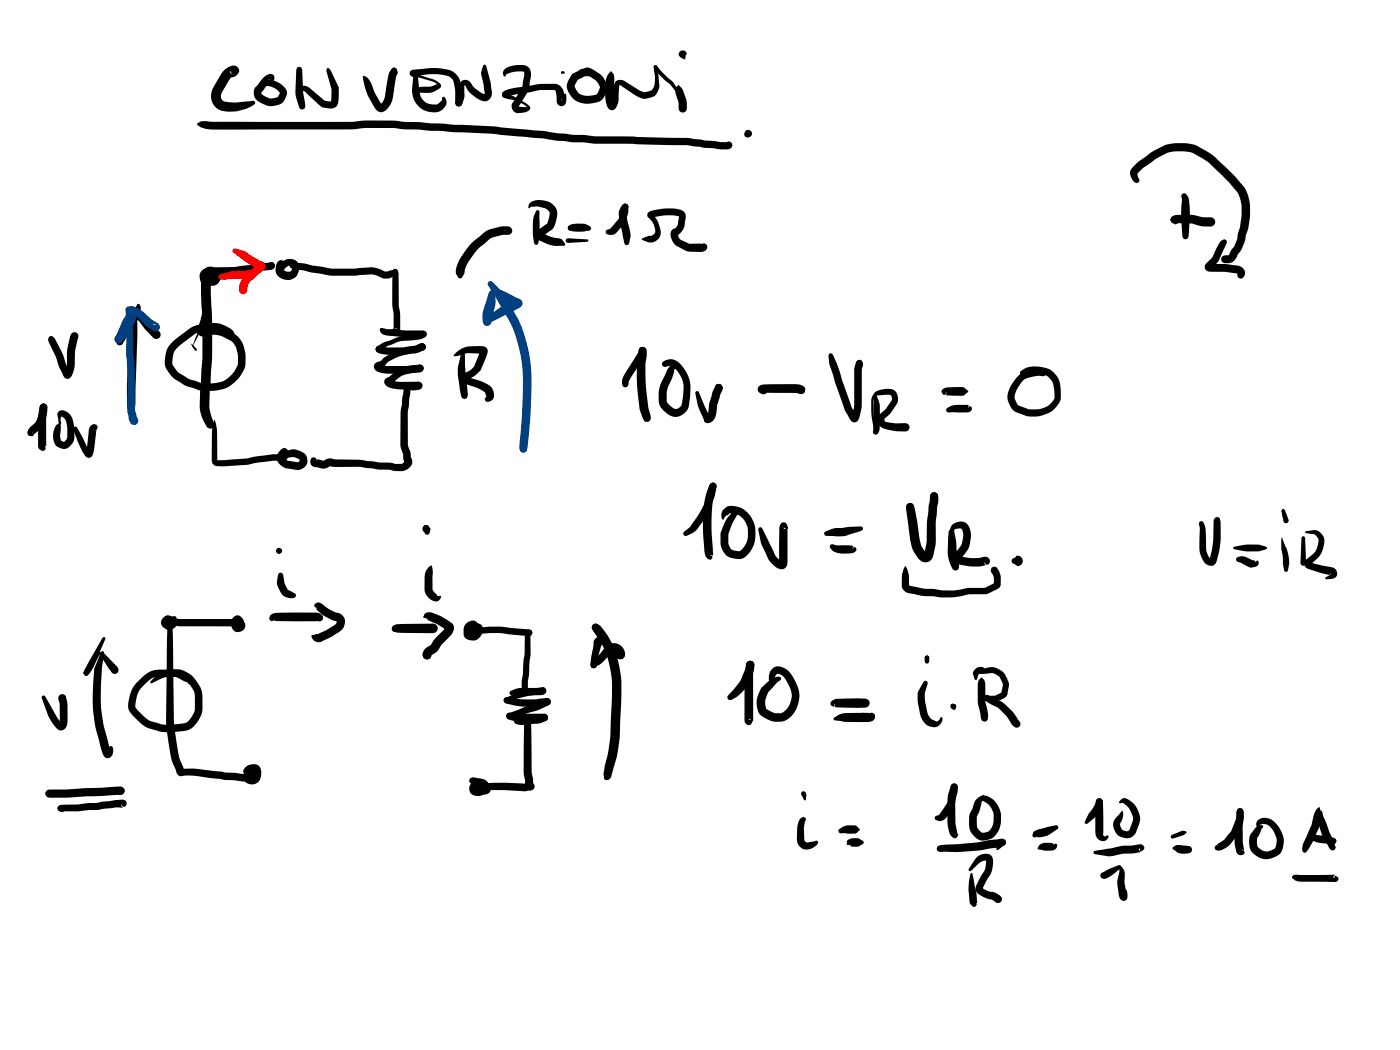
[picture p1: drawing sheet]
<svg xmlns="http://www.w3.org/2000/svg" width="285mm" height="214mm" viewBox="0 0 285 214" stroke-linecap="round" stroke-linejoin="round" font-family="sans-serif">
<g fill="#000">
<path d="M45.6 14.3l.2-.1a2.25 2.25 0 0 1 2.5-.7 1.23 1.23 0 0 1-.4 2.1l-.6 .1-.7-.1 .5-.6-.3-.5a.86 .86 0 0 0 1 .8l-.9 .6-1.8 3.1a1.2 1.2 0 0 0 .5 1.6 12.2 12.2 0 0 0 5.2 0l.8-.1 .3 .1 .1 .3-.3 .4a8.2 8.2 0 0 1-6.5 1.3 3.2 3.2 0 0 1-1.8-4.8zM53.6 15.8a1.44 1.44 0 0 1 2.2-.3l.1 .6-.3 1.2h-.4l-.5-1.2 .2 .3 .3 .1-2.1 2.3 .1-.1 .1 .5a2.75 2.75 0 0 0 3.2 .6l.5-.9v.1a3.4 3.4 0 0 0-3.4-1.4l-.5-.1-.2-.2a2.85 2.85 0 0 1 4.1-.3 2.28 2.28 0 0 1 1.4 2.1 2.79 2.79 0 0 1-3.1 2.5 4.3 4.3 0 0 1-3.5-2l-.1-.9a1.46 1.46 0 0 1 .7-1.3l-.1 .1zM60.5 13.8l.4-.2 .5 .2 .1 .4 .2 4.6 .4 2.8a.77 .77 0 0 1-.6 .7l-.4-.2-.2-.4-.7-2.6 .1-4.9zM73.9 15.5a2 2 0 0 1 1.7 1.5 15.4 15.4 0 0 0 2.1 4.3h-.3l.6-.7 .3-.8 .8-4.7 .5-.9 .3-.3 .3-.1 .5 .1 .2 .5-.1 .3 .2-.2v.1l-.4 1.2-.5 3.3a3.8 3.8 0 0 1-2.5 3.8l-.6-.2a11.9 11.9 0 0 1-3.1-7.2zM79.9 14l.4-.2 .4 .3-.2 .8-.1 .1-.6-.4v.1l-.1-.3zM83.7 14.4l.5-.2 3.2-.3a8.2 8.2 0 0 1 5.2 1 5.3 5.3 0 0 1 1.5 4.3v1.8l-.2 .5-.5 .2a.76 .76 0 0 1-.7-.7l-.1-3.2a2.46 2.46 0 0 0-.8-2 7.2 7.2 0 0 0-4.3-.7l-3.3 .3 .3-.4-.1-.3 .2 .3 2.1 .7a5.2 5.2 0 0 1 2.8 1.3 .65 .65 0 0 1 .3 .6 .65 .65 0 0 1-.5 .5 4.5 4.5 0 0 1-4.5 .4l-.2-.2 .2-.3a6.7 6.7 0 0 1 2.9-.4l1.4-.5-.1 .3v-.3a4.4 4.4 0 0 0-2.5-1l-1.4-.4a1.35 1.35 0 0 1-1.7-.8zM84.3 14.8l.3-.2 .3 .2 .1 .3 .4 3.2a2.93 2.93 0 0 0 3.7 2.9l.8-.7 .2-.7h.4l.4 .6a1.55 1.55 0 0 1-.7 1.9 4 4 0 0 1-5.3-1 4.6 4.6 0 0 1-1-3zM84.8 18l.2-.1 .4 .3v.2l-.4 .3-.2-.2-.2-.2zM102.4 18.8l.7-.5a14.4 14.4 0 0 1 4.5-.8 15.3 15.3 0 0 1 5.4-.4l.7 .1 .5 .4a3.1 3.1 0 0 1 .8 2v1.1l-.4-.5-.3 .2 .1-.1 .5-1.2h.1a1.83 1.83 0 0 1 .2 1.9 .96 .96 0 0 1-1 .6 .96 .96 0 0 1-.9-.9l-.1-1.9-.1-.4-.3-.1a11.8 11.8 0 0 0-5 .5 13.7 13.7 0 0 0-4.2 .8l-.2 .1 .2-.4-.2 .5-.5 .2-.5-.2-.2-.5zM102.8 14.1a5.1 5.1 0 0 1 4.7-.5l.4 .5 .2 .7-.3 2.1a5.2 5.2 0 0 1-1.3 3.3l-1 1.6 .1-.2v.1h-.1l1.9 .1 .1 .2-1-.8-1.6-.7-2.4-.6-.3-.6 .2-.5 .5-.2 .3 .1 .6 .6 3.1 1.6a1.51 1.51 0 0 1 1.1 1.1l-.3 .4a3.4 3.4 0 0 1-3 .4 1.5 1.5 0 0 1 0-2.3l.6-1.1a4.3 4.3 0 0 0 1.2-2.7l.1-.9a1.17 1.17 0 0 0 0-1.2 5.6 5.6 0 0 0-3.2 .4l-.3 .1-.2 .4-.2 .1a.99 .99 0 0 1 .1-1.5zM116.4 15.2a.8 .8 0 0 1 1.2-.2 .8 .8 0 0 1 .1 1.2l-.7 1.3a2.43 2.43 0 0 0 3 2l1.5-.3 .7-1.5-.3-.5-.6-.8-1.1-.8-1.7-.1 .3-.2-.3 .5-.4 .2-.4-.2-.2-.7a1.16 1.16 0 0 1 1-1.1l2.1 .2 1.5 .9a3.4 3.4 0 0 1 1.5 3l-.8 2a4.9 4.9 0 0 1-4.7 .8 3.7 3.7 0 0 1-2.6-4zM116.4 15.2l.3-.3 2-.9a1.58 1.58 0 0 1 1.9 .1l.9 .7v.6l-.3 .1-1.4-.3-2.4 1.2a.79 .79 0 0 1-.9-.2 .79 .79 0 0 1-.1-1z"/>
<path d="M124.2 14.6h.4a3.1 3.1 0 0 1 .4 2.9v2.4l.2 1.3a.68 .68 0 0 0-1-.1 2.36 2.36 0 0 0 .4-1.7l.4-2.2a1.41 1.41 0 0 1 2.4-.5l2.8 1.7 1.1 .4a1.72 1.72 0 0 0 1.9-1.2v-.2a9.3 9.3 0 0 0-.1-3.8l.1-.3 .3-.1 .2 .1 .1 .3v.7l.4 2.5a2.63 2.63 0 0 1-2.7 3.3 2.74 2.74 0 0 1-2-.6l-3.4-2.2-.2 2.3a3 3 0 0 1-1 2.8 1.33 1.33 0 0 1-1.5-1.5l-.2-1.3a8.3 8.3 0 0 1 .7-4.5zM133.2 13.3l.3-.1 .3 .2 .9 1.2 2.3 2.1 1.3 2 .1 .6h-.3l-1.9-2.4a9.7 9.7 0 0 1-3.1-3.3zM138.1 17.3l.1 .1a3 3 0 0 1 1.2 1.9 4.3 4.3 0 0 1 .2 3.4 .84 .84 0 0 1-.9 .2 .84 .84 0 0 1-.5-.8 5.6 5.6 0 0 0-.6-3.1v-1.1zM138.4 10.5a.86 .86 0 0 1 .9-.2 .86 .86 0 0 1 .6 .8h-.2l-.2 .9a1.51 1.51 0 0 1-1.2-.6l-.1-.3zM40.2 25.1a3.2 3.2 0 0 1 3-.3h28.5l2.6-.3 5.9 .1 2.2 .2 3.1 .1 7.1 .5 8 .3 10.1 1 5.8 .8h2.4l2.2 .3 18.9 .3 3.6 .5 4.5 .3-.5 .5 .3-.4 .5-.2a.74 .74 0 0 1 .7 .9l-.2 .4-.4 .2-1.7 .1-6.9-.8-11-.3h-8l-2.1-.3-2.5-.1-5.7-.7-10.1-1-8-.3-7.1-.5-3.1-.1-2.1-.2h-5.9l-2.6 .2-25.9 .1a9.6 9.6 0 0 1-5.3-.8l-.4-.3zM61 17.8a1.6 1.6 0 0 1 2.3 .3l3 2.5-.3-.1 1.5 .1-.1 .1 .1-2.5-1.1-3.8 .2-.5 .3-.1 .3 .3 1.8 3.7-.1 3a1.49 1.49 0 0 1-1.9 1.3l-1.5-.3-3.3-3.1-.5-.2v1.5l.4 1.7-.2 .4-.4 .2-.3-.2-.3-.3-.1-2v-1.5zM93.9 16.6a1.32 1.32 0 0 1 2 .4l.8 1 1.3 .9 .8 .3h-.2l.1-.3-.3-1.9a3.9 3.9 0 0 1-.1-3.5l.4-.4 .3 .4 .9 3.1 .2 1.9a1.61 1.61 0 0 1-1.8 2.1 5.8 5.8 0 0 1-3.5-3l-.2-.3-.1 1.5a3.9 3.9 0 0 1-.7 2.8l-.4 .1-.5-.2-.2-.5 .6-1.3 .3-2.4zM41.8 54.6l.5-.1 5.4-.1 7.1-.9-.1 .1a.74 .74 0 0 1 .8-.2 .74 .74 0 0 1 .5 .7l-.2 .5-.6 .4-7.5 .9-5.4-.1-.5-.2-.2-.5zM41.2 56.9a1.06 1.06 0 0 1 1.3-.1 1.06 1.06 0 0 1 .4 1.3 145.4 145.4 0 0 1-.1 20.6l-.2 4.5 .9 2.9a.83 .83 0 0 1-.3 1.1 .83 .83 0 0 1-1.1-.4 7.8 7.8 0 0 1-1.4-4.1l.1-4.2a108.1 108.1 0 0 0 .1-18.7v-2.2zM43.3 55.1l.4-.2 .2 .2-.1 .3-.2 .1-.3-.1 .2-.1zM41 55.1l.7-.5a2.01 2.01 0 0 1 2.8 .7 2.01 2.01 0 0 1-.6 2.7 1.36 1.36 0 0 1-1.6-.1 1.36 1.36 0 0 1-.3-1.6l.4-1a.74 .74 0 0 1 .8-.5v.3l.1-.2a.47 .47 0 0 1 .6 .2 .47 .47 0 0 1-.1 .6l-.5 1.3-.1-.3h.3l.1-.4-.3-.5-.4-.3-.8 .6 .1 .7h-.1l.4-.1-.1 .2-.4-1.3 .3 .2-.5-.2-.2-.5 .2-.5 .7-.1a2.86 2.86 0 0 1 1.2 2.8 1.62 1.62 0 0 1-2 .8 1.62 1.62 0 0 1-1.1-1.9l.1-.5zM54.1 54.1l1.1-.7 .5 .2 .3 .5-.3 .5-1.2 .3-.4-.1-.1-.4z"/>
<path d="M56.6 53.2a.78 .78 0 0 1 1-.2 .78 .78 0 0 1 .4 .9l-.8 .1h.5l-.1 .8a.65 .65 0 0 0 .7 .7 1.02 1.02 0 0 0 1.3-.8l-.1-.6a.93 .93 0 0 0-1 .2l-.6 .5v.2l.4 .3 1 .1 .1-.5-.1-.4 .3 .1 .3-.1-.3 .1-.5-.2-.2-.4a.84 .84 0 0 1 .9-.6 .84 .84 0 0 1 .7 .8 1.69 1.69 0 0 1-1.1 2.5h-.8a1.84 1.84 0 0 1-2.1-1.3 1.84 1.84 0 0 1 1.2-2.2 1.98 1.98 0 0 1 2.8 .1 1.98 1.98 0 0 1-.1 2.7 2.43 2.43 0 0 1-2.4 .9 2.43 2.43 0 0 1-1.9-1.8l.2-1.2zM59.1 53.5l.5-.2 .5 .2-.3-.2 5.8 1a24.1 24.1 0 0 0 6.7 .4l3.4-.3 3.1 .9 1.7-.6 .3 .2 .2 .3-.2 .4-.3 .1 .2-.1a2.65 2.65 0 0 1-3.9 .5l-1-.2-2.8 .1a29.7 29.7 0 0 1-10.8-.8l-1.5-.3a1.72 1.72 0 0 1-1.8-.9zM80.1 54.9a.7 .7 0 0 1 1 .7l.1 6.9a14.5 14.5 0 0 1 .2 4.9 .78 .78 0 0 1-1.2 0l-1.3 .2-1-.2-.2 .1-.3-.1-.1-.3 .3-.3 1.5 .4 1.7-.3h-.3l-.3 .4-.1-.2a17 17 0 0 0-.2-5v-6.5v-.2l.3 .3-.3-.5zM10 68.7l.2-.2a.82 .82 0 0 1 1 .9h-.8l.3 .1h-.3l-.4-.1-.1-.4zM10.2 68.5l.2-.1 .4 .2 .2 .4-.1 .2 .2-.4 .1 .2 1.5 3 .7 2.1 .9 1.7-.2-.1a.8 .8 0 0 1-.1 1.3 .8 .8 0 0 1-1.2-.6l-.9-1.9-.5-1.9-1.5-3v-.7zM14.7 67.8l.5-.2a.82 .82 0 0 1 .7 1.1 15.8 15.8 0 0 0-.7 6.1 3.1 3.1 0 0 1-1.2 2.3h-.3a.76 .76 0 0 1-.7-.5 .76 .76 0 0 1 .2-.8l.5-.2-.5 .2 .4-1.3a16.2 16.2 0 0 1 .8-6.3zM26.5 64.9a2.03 2.03 0 0 1 3.3-.1l2.7 2.7a.89 .89 0 0 1 0 1.3 .89 .89 0 0 1-1.3 0l-1.7-1.8-1.3-1.7a1.29 1.29 0 0 0-1.5 .9l-1.8 3.9-.5 .2-.5-.2-.2-.5 .1-.3 2.1-3.6zM27.1 63.1h.4l.1 .2a5.8 5.8 0 0 1 .4 2.9l-.4 14.5a4 4 0 0 1-.3 2.8 .79 .79 0 0 1-.9 .1 .79 .79 0 0 1-.5-.7 155.1 155.1 0 0 1 .8-18.7zM28 61.9l.2-.1a1.44 1.44 0 0 1 .2 2l-1.7 3.4-1.9 2.9-.4 .2-.5-.2-.2-.5 .1-.5 1.7-2.6zM41.2 56.9a1.04 1.04 0 0 1 1.4 0 1.04 1.04 0 0 1 .2 1.3l-.3 3.3-.7 3-.9 2.1-.3 1.1-1.3 2.7 .9-2.7 .9-3.9 .3-2.5-.3-3.1a1.24 1.24 0 0 1 .1-1.3zM35 69.7l1-.8a12.7 12.7 0 0 1 3.8-2.6 7.6 7.6 0 0 1 7.5 .8l.2 .3a1.01 1.01 0 0 1-.3 1.6l-.3-.1-.3-.6-.2 .1a5.4 5.4 0 0 0-4.2-1.1l-.6 .1a5 5 0 0 0-3 1.4 11.3 11.3 0 0 0-3 2.5l-.3 .7-.2 1 .1 1.4a4.8 4.8 0 0 0 2.5 2.3l1.2 .6a9 9 0 0 0 6.8 .2l1.8-1.6 .9-1.7a7.3 7.3 0 0 0-.4-3.5l-1-1.3-1.9-1-1.8-.3-2.3 .4-.4-.2-.2-.5a1.2 1.2 0 0 1 1.2-.8 6.9 6.9 0 0 1 6.5 1.2 5.4 5.4 0 0 1 1.9 4.2v1.7l-.2 1a7.8 7.8 0 0 1-2.9 3.4 9 9 0 0 1-7.7 .5l-1.7-.6a8.8 8.8 0 0 1-2.8-2 4.1 4.1 0 0 1-.9-4.5 3.9 3.9 0 0 1 1.2-2.2zM76.7 70.6l.4-.2 .6 .3-.2-.1a22.9 22.9 0 0 0 6.7-.2l1.7-.5 .6 .2 .2 .5a.76 .76 0 0 1-.9 .8l.4-.1-1.1 .5a18.8 18.8 0 0 1-7.9 .1l-.6-.4-.1-.4z"/>
<path d="M77.4 66.9l.3-.1 .3 .1 .1 .2v-.3l.8 .2 3.8 .3h3.4l.5 .2 .3 .5-.2 .5-.5 .2-.4-.1 .3 .1h-3.5l-3.5-.3a1.53 1.53 0 0 1-1.8-1.3zM63.4 93.3l.5-.2 .4 .2 .2 .5 .1-.2-.2-.1 1.5 .3a2.4 2.4 0 0 1 2.4-.3l4.9 .1 4.1 .6h2.3l1 .3 1.2-.1 .7-.5-.1 .3v-.3l.1 .3-.4-.7v-1l-.6-1.9 .1-6.6 .5-3.9a1.83 1.83 0 0 1 1.5-2.2l.5 .1 1-.3a.8 .8 0 0 1 .9 .8l-.2 .5-.4 .3-1.3 .2-.7-.2 .4-.1-.3 .3 .1-.2-.6 4.7v6.6a5.9 5.9 0 0 1 .6 2.6v-.2l.3 .6v.6l-.2 .7a2.73 2.73 0 0 1-1.9 1h-1.5l-.9-.2-2.1-.1-4.2-.6-4.8 .1-1.1-.2a2.46 2.46 0 0 1-2.7 .2 1.13 1.13 0 0 1-1.3-1.4zM78.5 77.1l.6-.3a8.2 8.2 0 0 1 4.3-2.2l2-.4a.78 .78 0 0 1 .9 .8l-.2 .5-.6 .3a9.9 9.9 0 0 0-3.4 .6l-2.7 1.8a.54 .54 0 0 0 .2-.8l1.8 .4 3.8-.1a.8 .8 0 0 1 .8 .8 .8 .8 0 0 1-.8 .8h-2.3a6.7 6.7 0 0 1-4.2-.7 .96 .96 0 0 1-.2-1.5zM76.4 74l1.1-.5 .3-.3a6.1 6.1 0 0 1 2.9-1.7l2.4-.8 1.5-.2 1-.5-.2 .1a.76 .76 0 0 1 1.2 .2 .76 .76 0 0 1-.5 1.1l-1.1 .4-1.6 .1-2.3 .7-1.9 .9a4.6 4.6 0 0 1-1.9 1.5l.2-.2v-.5l1.3 .2h2.9l3.8-.3a.78 .78 0 0 1 .8 .8l-.2 .5-.5 .3a29.7 29.7 0 0 1-6.8 .3l-.6-.1a1.86 1.86 0 0 1-2.1-1.4zM76.7 70.6l1.4-.9 1.2-.3a9.4 9.4 0 0 1 4.5-1.1l1.4-.3 .5-.3-.2 .2 .3-.4 .4-.1 .5 .2 .2 .4-.3 .6a4 4 0 0 1-2.7 .7l-.7 .1a6.4 6.4 0 0 0-3.6 .8 3.4 3.4 0 0 0-2 1.3l-.5 .3-.4-.2-.2-.5zM92.9 71.8a4.9 4.9 0 0 1 3.9-1.3h.9a1.24 1.24 0 0 1 1.4 .4 1.24 1.24 0 0 1 0 1.5l-1.1 2.6a5.5 5.5 0 0 1-3.4 2.5 .64 .64 0 0 0 0-1l.3 .1a16 16 0 0 1 4.9 2 2 2 0 0 1 .3 2.9l-.9 .3-.3-.1-.2-.4 .3-.6-.3-.8a7.4 7.4 0 0 0-3.4-1.5 2.24 2.24 0 0 1-1.9-1.3v-.4a2.78 2.78 0 0 1 1.9-1.1l1.3-1.1-.1 .2 1.3-3.3 .1 .4 .3 .2h-.2a8.4 8.4 0 0 0-3.4 0l-2.1 .6-.2-.2zM94 71.8l.3-.1 .2 .1 .2 .3 .1 4.1 .5 4.1-.3 .8-.4 .2a.91 .91 0 0 1-.8-.9l-.6-3.8v-1.6zM8.3 82.4a.92 .92 0 0 1 1.1 0 .92 .92 0 0 1 .2 1.1l-.1 1.2a5.8 5.8 0 0 1-1.2 2.6l-1.5 1.1-.3-.5 .4 .6a.77 .77 0 0 1-1.2 .1 .77 .77 0 0 1 .1-1.2l1.5-1.6 .5-1.1 .3-1.7 .1 .3-.1-.7zM8.2 82.5a.78 .78 0 0 1 .9-.3 .78 .78 0 0 1 .5 .7l-.2 2.5v5.6l-.2-.2 .1 .4-.2 .5-.4 .1-.7-.3-.3-.5 .1-3.7a13.3 13.3 0 0 1 .4-4.8zM11.9 83.8a1.81 1.81 0 0 1 2.6 1 8.3 8.3 0 0 1 .4 5.2 2.16 2.16 0 0 1-2.5 1.3 2.16 2.16 0 0 1-1.6-2.4 2.94 2.94 0 0 1 1.3-2.8l.3 .3-.2 2.3 .2 1 .6 .3a1.31 1.31 0 0 0 .7-1.3v-1.6l-.2-1.1-.2-.6-.7-.6 .2-.2a1 1 0 0 0-.4 1.4v.3a.71 .71 0 0 1-.5-1 1.36 1.36 0 0 1 0-1.5zM15 87l.3-.2 .4 .3 2.7 4.9a.6 .6 0 0 0-.8 .2l.5-4.9 .5-.7 .7-.2 .4 .1 .2 .5-.2 .4-.4 .3 .4-.1-.4 3.1a3.3 3.3 0 0 1-.8 2.4 1.3 1.3 0 0 1-1.6-1l-1.1-2.3-.9-2.3zM26.5 80.4l.2-.1 .2 .3 .5 2a.77 .77 0 0 1-.7 1.1 .77 .77 0 0 1-.7-1.1z"/>
<path d="M42.3 85.5l.3-.1 .3 .1 .7 .7a.83 .83 0 0 1-.8 1l-.5-.1-.3-.5zM43.6 85.5a5 5 0 0 1 .6 3.4v4.9l-.1-.1 6.1-.3 2-.5 3.2-.4h2.4l-.4 .4v-.9a.54 .54 0 0 0 .8 .4l-.3 .4v.5l.7 .5 2 .3 .4-.2v-.4l-1.2-.4-2.1 .3-.4-.2-.2-.5 .1-.4 .3-.2 1.9-.6a3.3 3.3 0 0 1 3 1.4 1.97 1.97 0 0 1-.2 2.1 1.97 1.97 0 0 1-2 .7l-1.4-.3a2.24 2.24 0 0 1-2.1-3.2l.2-.3a.9 .9 0 0 1 1.2-.6 .9 .9 0 0 1 .5 1.2 1.09 1.09 0 0 1-.3 1.1 1.09 1.09 0 0 1-1.1 .2h-1.6l-3.2 .4-2.1 .4-4.4 .3h-1.8a1.13 1.13 0 0 1-1-1.2v-1.6a19.7 19.7 0 0 1 .5-6.6z"/>
<circle cx="80.2" cy="14.4" r=".61"/>
<circle cx="61.5" cy="21.7" r=".61"/>
<circle cx="93.4" cy="21" r=".7"/>
<circle cx="55.2" cy="54.1" r=".73"/>
<circle cx="24.4" cy="69.6" r=".69"/>
<circle cx="77.1" cy="71.1" r=".68"/>
<circle cx="86" cy="70.6" r=".76"/>
<circle cx="86.2" cy="68" r=".68"/>
</g>
<g fill="#000">
<path d="M114.3 14.6l.4-.1 .3 .3-.1 .2h-.5l-.2-.2z" fill-rule="evenodd"/>
<path d="M151.8 26.7a.74 .74 0 0 1 1.1 0 .74 .74 0 0 1-.2 1.1l-1-.9z" fill-rule="evenodd"/>
<path d="M151.9 26.8l1-.1a.76 .76 0 0 1 0 1 .76 .76 0 0 1-1.1 0z" fill-rule="evenodd"/>
<path d="M38.9 70.1l.2-.1 .3 .4-.1 .2z" fill-rule="evenodd"/>
<path d="M39.3 70.3l.8 .8-.1 .3h-.3l-.6-.9z" fill-rule="evenodd"/>
<circle cx="114.4" cy="14.8" r=".23"/>
<circle cx="152.2" cy="27.3" r=".68"/>
<circle cx="39" cy="70" r=".07"/>
</g>
<g fill="#f00">
<path d="M47.4 50.7l.6-.1a6.7 6.7 0 0 1 3.4 1.6l1.7 .9h-.1a1.1 1.1 0 0 1 1 .9 1.1 1.1 0 0 1-.6 1.2l-2.5 2.2a3.2 3.2 0 0 0-.6 2 .92 .92 0 0 1-1.2 .4 .92 .92 0 0 1-.4-1.2 3.7 3.7 0 0 1 1.8-3l2-1.8a.7 .7 0 0 0 .1 .9l.2 .1-2.3-1.2-1.5-1-1.6-1.3z"/>
<path d="M44.7 56l.7-.3 3-.6 1 .2-.1 .2 .5-.1a.61 .61 0 0 1 .3 .7 .61 .61 0 0 1-.7 .4h-.8l-1.8 .3a1.39 1.39 0 0 1-1.5 .1l-.3 .1-.4-.2-.1-.4z"/>
<path d="M46.4 55.5l.5-.2 .5 .2-.1 .6 .3 .2-.4 .2h-.8l-.2-.5z"/>
<path d="M46.4 55.5l.9-.3h2.9l-.2 .1a.85 .85 0 0 1 1.4 0 .85 .85 0 0 1-.6 1.3l-.1 .1a5 5 0 0 1-2.5 .1h-1.2l-.6-.3-.2-.5z"/>
<path d="M46.8 56.3l1.9-.9 1.9-.2a.84 .84 0 0 1 1.2 .5l-.3 .5a2.26 2.26 0 0 1-2.3 .5l-2.3 .2-.3-.3z"/>
</g>
<g fill="#004080">
<path d="M27.4 63h.5l.1 .3-.3 1.6a10.4 10.4 0 0 1-3.2 4.9 .84 .84 0 0 1-1.1-.4 .84 .84 0 0 1 .4-1.1l-.2 .1a9.1 9.1 0 0 0 2.3-3.4z"/>
<path d="M25.7 62.6l.6-.2a3.2 3.2 0 0 1 2.7 1l.4 .3a8.1 8.1 0 0 0 2.5 2 .91 .91 0 0 1 .4 1.5 .91 .91 0 0 1-1.5-.5l.2-.4 .7-.2a.65 .65 0 0 0-.8 .2 .65 .65 0 0 0 .2 .9 9.7 9.7 0 0 1-3.1-2.6l-1.3-.9h-.4l.3-.2 .1-.3-.1 1.5-1.7 4.6 .1-.5a.83 .83 0 0 1-.8 1.1l-.6-.2-.2-.4v-.5l1.6-3.7 .6-.8-.1-1.2z"/>
<path d="M26.2 64.1l1-.4 .3 .2-.4 .5-.1 .8 .2 7.3a87.1 87.1 0 0 1 .3 11.2l.3 1.3v-.2l.4 .8a.86 .86 0 0 1-.9 1 .86 .86 0 0 1-.9-.9l.2 .3-.4-.6-.3-1.7a86.1 86.1 0 0 0-.2-11.1l.1-7.2 .1-.8z"/>
<circle cx="24.2" cy="69.1" r=".84"/>
</g>
<g fill="#000">
<path d="M231.5 33.2l.6-.5a20.1 20.1 0 0 1 5.3-3.2 9.9 9.9 0 0 1 8.8 1.6 41.8 41.8 0 0 1 7.4 7.5 10.4 10.4 0 0 1 .8 6.3l-.2 1.4-.9 3.1-.6 1.5-.5 .7a2.62 2.62 0 0 1-1.9 2h-.9a.8 .8 0 0 1-.8-.8 .8 .8 0 0 1 .8-.8l.8-.1 1.1-1.8 .5-1.2 .7-2.7 .3-2.3v-1.9l-.3-1.5-.5-1.3a42.8 42.8 0 0 0-6.7-6.7l-.5-.3a6.4 6.4 0 0 0-3.3-1.3l-2.2-.1-1.5 .3 .1-.1a17.6 17.6 0 0 0-4.6 2.8l-1.7 1.4 .1 .9 .3 .6-.2 .4a1 1 0 0 1-1.2-.5 1.94 1.94 0 0 1 .5-3zM240.7 39.5l.4-.2a2.03 2.03 0 0 1 1.1 2.1 29.3 29.3 0 0 1-.2 6.7l-.2 .5-.4 .1-.5-.1-.2-.5a29.3 29.3 0 0 1-.1-6.7l.1-.8-.2-.7zM238.5 44.2l.4-.3 .7-.1a12.3 12.3 0 0 1 5.3 .4h1.6a.94 .94 0 0 1 .9 1 .94 .94 0 0 1-.9 .9h-1.7l-2.2-.6-3.3-.1 .2-.3-.5 .3-.5-.2-.2-.5zM238.5 44.3l.5-.2 .4 .2 .4 .9-.1 .3a.93 .93 0 0 1-1.1-.2 .93 .93 0 0 1-.1-1zM248.6 49l.7-.3 .4 .2 .1 .4-.6 1.5a8.1 8.1 0 0 1-1.6 2.9l-.8 .9a.65 .65 0 0 0-.4-.8h.2a21.5 21.5 0 0 1 5.4 .3 1.53 1.53 0 0 1 1.3 2.2 .73 .73 0 0 1-1 .4 .73 .73 0 0 1-.3-1l-.1 .1-.2-.2a22.3 22.3 0 0 0-5.3-.3 1 1 0 0 1-1-.6 1 1 0 0 1 .3-1.2l1.1-1.1 1.1-2.2zM130.3 70.9a.88 .88 0 0 1 1.1 .1 .88 .88 0 0 1 .1 1.1l-3.3 5.1-.4 1.5-.5 .2a1.22 1.22 0 0 1-.6-1.7l.4-.9 2.9-4.6zM130.3 70.9a.83 .83 0 0 1 .9-.2 .83 .83 0 0 1 .5 .8v.9a18.9 18.9 0 0 0-.2 6.6 21.2 21.2 0 0 0 1 6 .81 .81 0 0 1-.4 .8 .81 .81 0 0 1-1-.1l-.9-2.3-.3-3a25.9 25.9 0 0 1 .2-9.3zM135 73.6a2.6 2.6 0 0 1 3.8 .8 7 7 0 0 1 1.8 4.4 10.5 10.5 0 0 1-.6 4.5 2.82 2.82 0 0 1-4.8 .3l-.7-.7-.3-.7a7.7 7.7 0 0 1 1.1-5.7l.6-1.3 .4-.5 .7-.5 .9-.3 .2 .2-.8 1.1-.5 1.9a6.6 6.6 0 0 0-1 4.6 2.81 2.81 0 0 0 1.6 1.5l.7-.1 .6-.5a13.6 13.6 0 0 0 .4-4.6 5 5 0 0 0-2.3-3.4h-.8l-.6 .1-.5-.1-.1-.5zM141.7 79.7l.2-.1 .4 .3 2.3 5.2v.2l-.1-.3 .2 .4-.2 .5-.5 .2a.66 .66 0 0 1-.7-.6l-.7-1.5a11.5 11.5 0 0 1-1-3.9zM145.8 78.4a.75 .75 0 0 1 1 0 .75 .75 0 0 1 0 1.1l.1-.3-.9 .7-.2-.1zM145.8 78.4l.5-.3 .6 .2 .3 .7-.6 1.5-.6 2.5a3.2 3.2 0 0 1-1.3 3 .92 .92 0 0 1-1.4-.6l.2-.5 .7-.1-.4-.1 .4-.8a9.7 9.7 0 0 1 .7-3.4v.1l.1-.7z"/>
<circle cx="146.4" cy="79" r=".79"/>
</g>
<g fill="#004080">
<path d="M99.4 57.4l.4-.2 .5 .2a14.6 14.6 0 0 1 3.8 5.2 29.3 29.3 0 0 1 4.1 17.9l-.2 4.2-.6 6.5a.81 .81 0 0 1-.7 .9 .81 .81 0 0 1-.9-.7l-.1-.3a98.2 98.2 0 0 0 .5-17.2 26.6 26.6 0 0 0-4.4-11.8l-2.4-4-.1-.3z"/>
<path d="M106.2 90.4l.4-.1 .3 .1 .4 1a.76 .76 0 0 1-.7 .7 .76 .76 0 0 1-.8-.7z"/>
<path d="M99.8 59.2a2.26 2.26 0 0 1 2.6 0l2.9 1.5a1.1 1.1 0 0 1 .8 1.6 .83 .83 0 0 1-1.3-.1l.2 .1-2.1-1.1a5.4 5.4 0 0 0-2.3-1l-.2-.2v.1a13.6 13.6 0 0 0-1.1 4.6l.2 .6-.2-.2h-.5l.2-.6 .2-1.4 .7-1.9 .2-1.1 .1-.3 .2-.1 .3 .1 .1 .3 .1 1.2-.7 4.1a1.07 1.07 0 0 1-1.6 .7 4.4 4.4 0 0 1 0-3.7l.9-2.6z"/>
<path d="M99.2 64.2l.8-.1h-.2l2.9-1.5 2.2-1.3-.2 .4a.86 .86 0 0 1 1.4-.5 .86 .86 0 0 1-.3 1.5l-5.2 2.6a.92 .92 0 0 1-1 .2 .92 .92 0 0 1-.5-1z"/>
<path d="M99.2 64.2l1.6-.8 2.4-1.8-.1 .3 .3-.5 .5-.2a.83 .83 0 0 1 .8 .9l-.4 .8a14.5 14.5 0 0 1-4.1 2.4l.2-.1a.74 .74 0 0 1-1.1 .1 .74 .74 0 0 1-.1-1.1z"/>
<circle cx="99.7" cy="64.8" r=".74"/>
</g>
<g fill="#000">
<path d="M96.1 49.4l1.5-1.2a4.8 4.8 0 0 1 2.7-1.7 6.1 6.1 0 0 1 3.4-.3 .8 .8 0 0 1 .4 1.3 .8 .8 0 0 1-1.3-.4l.1-.5a.73 .73 0 0 0 .5 1.2h-1.1l-2 .5a13.4 13.4 0 0 0-5.5 6.3l-.1 .2a2.07 2.07 0 0 1-1 1.9 1.73 1.73 0 0 1-.7-2.4l.8-1.9zM93.2 56.2l.5-.3 .5 .3-.2 .3-.3 .2-.4-.2zM107.9 41.3a3.7 3.7 0 0 1 5.5 1.8 5 5 0 0 1-1.2 3.8l-1.6 1.2-.1-.6 1.5 .7 2.2 .4 .2 .1 .7 1-.1 .3-.3 .1h-1.6a8.2 8.2 0 0 1-3.4-1.2 1.41 1.41 0 0 1 .4-2.4l1.3-1 .5-1.7a1.09 1.09 0 0 0-.7-1.3l-1.9-.5-1.2 .1-.4 .3-.1-.1v-.5zM109.2 42.8l.5 .1 .2 .2-.1 1.2a18.6 18.6 0 0 1-.3 5.4l-.3 .2-.3-.2a14 14 0 0 1-.2-5.9zM115.3 48.6l.3-.1 4 .2 .2 .3-.2 .2-4 .3-.3-.2-.2-.3zM115.7 46.1l.3-.3a5.1 5.1 0 0 1 4 .2l.4 .5-.2 .4-.5 .1a6.3 6.3 0 0 1-3.3 0v-.1l-.3 .1-.4-.2-.1-.4zM115.8 46.1l.3-.2 .5 .2h-.2l.3 .5a.66 .66 0 0 1-1.1-.2zM126.9 41.6l.4-.1 .4 .1 .2 .4a5.5 5.5 0 0 1-1.2 3.9l-1 1.2a1.67 1.67 0 0 1-2.3 .5l-.1-.4 .1-.3 .9-.4 1.8-2.1 .5-1.2 .1-1.1zM126.7 41.7l.6-.3 .5 .2 .1 .5-.3 .6 .2-.2-.3 .9 .4 2.1a4.9 4.9 0 0 1 .1 4.3l-.4 .1-.4-.1-.4-1.9a17.8 17.8 0 0 1-.8-4.6l.2-.8zM132 43.3a9.8 9.8 0 0 1 7-.4l.4 .4 .2 .5-.2 1.7a2.64 2.64 0 0 1-1.8 2.5l.4-.4 .5 1.2 1.8 .8h2.5l-.1 .1 .6-.2a.84 .84 0 0 1 .7 .9 .84 .84 0 0 1-.8 .8h-3l-2.4-1.1a2.54 2.54 0 0 1-.9-3.3l.6-.3 .4-.6 .4-1.8a9.1 9.1 0 0 0-5.2 .1l-.3 .1 .2-.5-.1-.3a6.2 6.2 0 0 1 1.5 4.5 2.16 2.16 0 0 1-3.1 1.1l-.7-.4 1.4-.7h.6l.7-.5a3.5 3.5 0 0 0-1.5-3.4v-.3zM154.5 78.7l.5-.3 .7-.1 5.8-.1a2.32 2.32 0 0 1 2.3 .8 .83 .83 0 0 1-.3 1.1 .83 .83 0 0 1-1.1-.3l.3 .3-7.3-.2 .3-.3a.76 .76 0 0 1-1.2 .2 .76 .76 0 0 1 0-1.1zM168.8 72.1l.3-.2 .5 .4a34.2 34.2 0 0 1 2.2 6l1.6 4.5 1 1.9a.65 .65 0 0 0-1 .1l.1-.3a10.6 10.6 0 0 0 .4-4.5v-3a6.1 6.1 0 0 1 .3-3v-.1a.9 .9 0 0 1 .8-.6l.5 .2 .2 .5-.1 .4 .1-.3-.2 1.2v3.3a20.1 20.1 0 0 1-.2 5 3.5 3.5 0 0 1-.8 2.2 .96 .96 0 0 1-1.4-.4l-1.2-2.1-2.7-8.2a5.8 5.8 0 0 1-.5-2.6z"/>
<path d="M174.5 73.5l.5-.2 .4 .2 .3 .8-.1 .3-.3 .1-.7-.3 .4 .3-.5-.3-.2-.4zM191.8 79.4a2.36 2.36 0 0 1 2.1-.6h2.2l1.1 .9-1.1 .9-3.3-.1-.3-.1 .3-.5-.3 .4-.3 .1-.3-.1a.65 .65 0 0 1-.1-.9zM207.7 75.7a4.5 4.5 0 0 1 4.1-1 4.6 4.6 0 0 1 4.2 5.3 4.2 4.2 0 0 1-3 4.3 6.5 6.5 0 0 1-4.6 .2l-1.3-.5a3.8 3.8 0 0 1-1.1-5.8l.6-.9a3.8 3.8 0 0 1 3.4-1.8h1.4l1.1 .3 .3 .4-.1 .3-.4 .1a6.8 6.8 0 0 0-3.9 .8l-1.4 1.9-.4 1.6 .7 1.6 1.6 .6a4.7 4.7 0 0 0 5.8-1.9v-.2a5.1 5.1 0 0 0-1-4l-.7-.5a8.6 8.6 0 0 0-4.8-.3h-.4zM144.7 98.4l.5-.2a.75 .75 0 0 1 .7 1 22.7 22.7 0 0 0-1 9.6l.3 4.1v.2h-.5l-.2 .1h.5a.51 .51 0 0 1-.3 .8 1.41 1.41 0 0 1-1.3-1.6 38.1 38.1 0 0 1 .2-11.1l.7-2.2zM154.5 78.7a.75 .75 0 0 1 .8-.1 .75 .75 0 0 1 .5 .7l-.2-.4 .1 .2h-.2l.6 .2a.7 .7 0 0 1-.2 .8 .7 .7 0 0 1-.8 .1 1 1 0 0 1-.6-1.5zM178.2 79.9a4.1 4.1 0 0 1 4-.3 2.37 2.37 0 0 1 .1 3.2l-1.1 1.4-1.2 1.2v-.1l.3 .6a15.7 15.7 0 0 0 4.4 .3 .85 .85 0 0 1 .5 1 .85 .85 0 0 1-.9 .7 10.4 10.4 0 0 1-4.8-.9 1.89 1.89 0 0 1-.1-2.9l1-.9 1.2-1.8a.82 .82 0 0 0-.3-.9 .82 .82 0 0 0-.9-.1l-1.3 .1a1.13 1.13 0 0 0-1.2 1.1 15.3 15.3 0 0 0 .7 6.2v-.1l.1 .3-.1 .3-.3 .2-.4-.2-.1-1.4a18.5 18.5 0 0 1-.4-5.7zM178 80.4h.4l.6 1.3a23.7 23.7 0 0 1 .1 5.9 .82 .82 0 0 1-1.2 .7l-.1-.3 .2-.4h-.1zM192.7 83.2a4.5 4.5 0 0 1 3.5-.8l1.1 .1-.2 .5 .2-.2a.52 .52 0 0 1 .6 .4 .52 .52 0 0 1-.4 .6l-.5 .2h-3.9l-.3-.1-.2-.4zM56.7 116.7l.4-.1 .4 .1 .4 2.1 .6 1.1 1.6 1 .2 .3-.2 .4-.6 .2h-.6l-1.1-.4a4.1 4.1 0 0 1-1.3-2.1l-.1-.8zM86.2 107.2l.2-.2a.86 .86 0 0 1 .9 .2 .86 .86 0 0 1 .2 .9l-.9 .1h.5l-.3 .1-.5-.2-.2-.5zM86.4 107l.4-.1 .5 .2 .2 .5-.1 .3 .1-.5 .1 .5-.3 .8-.3 .2-.4-.1-.2-.4a.78 .78 0 0 1-.4-.7 .78 .78 0 0 1 .4-.7zM87.3 115.4l.5-.3a4.6 4.6 0 0 1 .2 2.5l.1 2.4 1.1 1.4a.37 .37 0 0 1 .6 0 .37 .37 0 0 1-.2 .6l-.3 .3a1.94 1.94 0 0 1-2.5-1.2l-.4-1a8.8 8.8 0 0 1 .3-3.9z"/>
<path d="M144.7 98.4l.5-.2a.75 .75 0 0 1 .7 .9 17 17 0 0 1-4.6 9.3l-1.7 .7-.4-.1-.1-.4 .2-.4a13.6 13.6 0 0 0 3.9-5.1l1-2.5 .2-1.7zM147.2 103.9a2.28 2.28 0 0 1 2.7-.8 5.6 5.6 0 0 1 3.8 6.8 4.4 4.4 0 0 1-3.1 3.9h-.3a3.3 3.3 0 0 1-3.6-3.8v-1.6l.8-1.8a7 7 0 0 1 1.9-2.6l.4-.3 .4 .2 .2 .4-1.2 2.1-.9 2.5v-.2v1.9a1.46 1.46 0 0 0 1.4 1.5l.9 .1a3.9 3.9 0 0 0 1.7-3.4 3.7 3.7 0 0 0-3.6-4.3l-1 .6-.3 .6a.57 .57 0 0 1-.5-.8zM154.5 107.5l.3-.2 .4 .3 2.6 5.4 .9 1 .5 .3-.6 .3 .1-7.2a.88 .88 0 0 1 .8-1 .88 .88 0 0 1 .9 .9v.3l-.2 .1-.6-.2a.46 .46 0 0 0 .7-.1v6.3a1.85 1.85 0 0 1-.8 2.2 3.4 3.4 0 0 1-3.2-2.2l-1.4-3.1-.5-2.8zM167.9 108.3l2.3-.8 5.1-.3 .3 .1 .1 .3-.3 .5-2.2 .6a6.1 6.1 0 0 1-3.5 .4h-1.4l-.4-.1-.1-.4zM169.1 110.9l.3-.1 1 .2 3.2 .1 .1 .1v.5l.1-.3a.54 .54 0 0 1 .6 .5 .54 .54 0 0 1-.5 .6 5.5 5.5 0 0 1-4.4-.4l-.5-.6zM184.2 115.4l.1-.2a6.1 6.1 0 0 1 .8 4.1l-.1-.2 .4 .2a19.4 19.4 0 0 0 5.2 .7l1.2 .2h2.9a17.1 17.1 0 0 1 5.9-.5l1.9-1-.1 .3-.1-1.5-.6-1.4a.75 .75 0 0 1 .8-.7l.5 .2 .7 1.5v1.9l-.2 .6a7.2 7.2 0 0 1-5.4 1.4h-.6a18 18 0 0 1-8 .4 13.5 13.5 0 0 1-4.3-.6 1.73 1.73 0 0 1-1.6-1.6l.1-2.2zM184.7 102.6a.79 .79 0 0 1 1.1 0 .79 .79 0 0 1 .2 1l-.3 .6-.2 .1-.2-.1-.2-.6h-.2v.2l.4 .2a.8 .8 0 0 1-.7-.5 .8 .8 0 0 1 .1-.9zM184.7 102.7a.8 .8 0 0 1 .9-.3 .8 .8 0 0 1 .5 .8l-.2 .5 .2-.6 .7 3.4 .4 3a5.2 5.2 0 0 0 1.4 3.1l-.5 .2 .1-.3a11.2 11.2 0 0 0 .5-4.2v-2l.6-4.6a1.23 1.23 0 0 1 .6-1.4 .83 .83 0 0 1 1.1 .7v1.2l-.2 1.3a42.1 42.1 0 0 0-.3 7.3v.3a6.1 6.1 0 0 1-.9 2.8 1.7 1.7 0 0 1-2.8-.4 6.8 6.8 0 0 1-1.5-3.7l-.8-6.2zM189.6 100.5a.83 .83 0 0 1 .9-.2 .83 .83 0 0 1 .5 .7l-.6 .9h-.4l-.6-.9zM193.3 107.9l.4-.1 .4 .1 .2 .4 .3 1.7 .3 2.4a6.7 6.7 0 0 1 .4 3l-.1 .1a.75 .75 0 0 1-.6 .6l-.5-.2-.2-.4 .1-.4-.1 .3-.2-1.5a7.9 7.9 0 0 1-.4-3.7l-.2-1.8zM193.9 106.8a2.14 2.14 0 0 1 2.4-.5 2.14 2.14 0 0 1 1.3 2 6.8 6.8 0 0 1-.7 3.8l-.8 1.1-.6 .4 .2-.2-.2-.2a9.4 9.4 0 0 0 5.2 .1 .91 .91 0 0 1 .8 1.2l-.1 .3-.4 .2-.3-.1-.2-.4v.3l.2 .3a9.1 9.1 0 0 1-6-.4 1.52 1.52 0 0 1 .2-2.6l.9-1.2 .1-.5a3.5 3.5 0 0 0 .1-2.2l-.2-.5a.68 .68 0 0 0-1 0l-.4 .1a5.3 5.3 0 0 0-.6 3.6 5.4 5.4 0 0 0 1.1 3.6l-.2-.1 .3 .2 .2 .4-.2 .4-.6 .2a2.34 2.34 0 0 1-1.1-1.8 11.6 11.6 0 0 1 .5-7.3zM206.1 113.7l1.1-.6a1.06 1.06 0 0 1 1 1.1 1.06 1.06 0 0 1-1 1.1l-1.1-.6-.2-.5z"/>
<path d="M206.9 113.2a1.06 1.06 0 0 1 1.1 .4 1.06 1.06 0 0 1 0 1.3l-.6 .3-.2-.2-.9-.4-.1-.3v-.2l.6-.6zM244.2 106.2l.4-.1a1.5 1.5 0 0 1 .8 1.6l.2 4.2 .5 1.5 .3 .3 .2 .1-.3 .1 .7-3.6 .1-4.3 .4-.6 .3-.1 .5 .2 .1 .4v.3l.1-.2v3.8l-.2 2.1-.5 2a1.46 1.46 0 0 1-1.4 1.3 1.46 1.46 0 0 1-1.5-1.1l-.2-.4a4.6 4.6 0 0 1-.5-2.6v-1a8 8 0 0 0-.1-3.3zM247.4 105.5l.4-.2 .5 .3-.1 .9-.4 .1-.4-.5-.1 .1-.1-.3zM251.1 111.4a11.6 11.6 0 0 1 6.5-.2 .33 .33 0 0 1 .3 .2 .33 .33 0 0 1 0 .3 6.8 6.8 0 0 1-4 .6l-2.6-.5-.2-.2zM251.8 113.5a2.13 2.13 0 0 1 2.1 0l1.1 .5h-.2l.7 .2 .1 .2a.32 .32 0 0 1 .4-.2 .32 .32 0 0 1 .3 .3 .84 .84 0 0 1-.8 .9l-1 .1-1.8-.9-.9-.3-.2-.4zM260.9 109.5l.6 1.2a7.6 7.6 0 0 1 .8 5.3l-.2 .3-.3 .1-.2-.1-.2-.3-.2-1.2v-1.5a11.6 11.6 0 0 1-.3-3.8zM261.7 115.6h.3l.3 .4-.2 .3-.3 .1-.2-.1-.2-.3zM265.1 109.3l.3-.1 .2 .1 .1 .2 .2 5.1-.1 .5-.4 .1-.5-.1-.1-.5zM265.8 108.2l1.7-.3a2.39 2.39 0 0 1 2 3.5 5.5 5.5 0 0 1-2.6 3.5l-.1-.4 4.1 .9a1.23 1.23 0 0 1 1.3 1.3 1.23 1.23 0 0 1-1.3 1.2h-.9l-.2-.2 1-.7 .2-.2-.3 .1 .1 .3-.2-.1a14.3 14.3 0 0 1-4.5-1.4 1.09 1.09 0 0 1-.1-1.8l.8-.6a3.7 3.7 0 0 0 1.5-3.8l-.7-.7-1.7-.3zM19.9 133a.92 .92 0 0 1 1.5 .2l2.6 2.8a.82 .82 0 0 1-.4 1.2 .82 .82 0 0 1-1.1-.7l-2.1-3.2-.3 .2a13.4 13.4 0 0 1-2.2 3.9l-.3 .2-.4-.2-.2-.3 .1-.4 .3-.2-.1 .2a4.4 4.4 0 0 0 1.8-2.4zM20.6 132.6l.5 .1 .1 .2-.5 3.4 .1-.1a34.3 34.3 0 0 0 1.3 15.4l.5 1.4a.62 .62 0 0 0-1-.1l.5-.3 .3-.6 .2-.1a1.11 1.11 0 0 1 .4 1.2 1.08 1.08 0 0 1-.8 1.2 1.08 1.08 0 0 1-1.3-.8 35.5 35.5 0 0 1-1.6-17.6zM20.9 129.9l.3-.2 .2 .1 .1 .3-2.4 5.4-.8 1.5-.4 .5-.4 .1-.3-.2-.2-.4 .2-.7z"/>
<path d="M33.2 125.8a1.55 1.55 0 0 1 2.2-.2 1.55 1.55 0 0 1 .2 2.2 1.18 1.18 0 0 1-1.3-.2 1.18 1.18 0 0 1-.3-1.3 .74 .74 0 0 1 1.3-.2l.5 .5v.5l-.3 .1-.8-.1a.46 .46 0 0 0 .6-.5l.1 .2-.4-.1-.3 .2v-.2l-.6-.2h.3l-.3 .3v-.1l.5 .3-.3 .1-.3-.3a.57 .57 0 0 0 .8-.1 .57 .57 0 0 0-.1-.8l-.2-.1 2.2 .2h12a.53 .53 0 0 0-.4 .9l-.3-.3 .6 .1-.1 .1 .2 .5-.4-.1 .3-.1-.1 .2 .1-.2 .3 .3-.3-.5 .2-.4a.87 .87 0 0 1 .9 .2 .87 .87 0 0 1 .2 .9 1.48 1.48 0 0 1-1.7 1.1 1.48 1.48 0 0 1-1.2-1.7 1.44 1.44 0 0 1 1.9-1.6l.4 .5a.95 .95 0 0 1 .3 1 .95 .95 0 0 1-.8 .6h-12.1l-2.1-.3a.76 .76 0 0 1-.9-.6 .76 .76 0 0 1 .5-.9 .76 .76 0 0 1 .9 .5 1.22 1.22 0 0 1 0 1.8 1.22 1.22 0 0 1-1.8-.2 1.25 1.25 0 0 1-.1-2zM35.2 125.5l.3-.1 .3 .2 .2 .3-.8 2.2 .2 18.5 .5 4.1a15 15 0 0 0 1.5 5.9v.4l-.1-.1 .2 .4a.78 .78 0 0 1-.7 .7 .78 .78 0 0 1-.8-.6l-.2-.5a14.5 14.5 0 0 1-1.5-6l-.5-4.3 .2-16.3a6.3 6.3 0 0 1 .4-3.4zM27.9 138.9a6.1 6.1 0 0 1 4.1-2.5l.9-.1a7.3 7.3 0 0 1 3.6 .4l2.1 1.3 .4 1-.1 .3-.2 .1-.6-.5-2.3-1.1-1.3-.1a8.1 8.1 0 0 0-3.1 .2 8.3 8.3 0 0 0-3.4 3.6l-.5 2.3 .8 1a5.3 5.3 0 0 0 2.8 2.2 7.1 7.1 0 0 0 3.6 .5l2.3-.2a2.39 2.39 0 0 0 2.2-1.6l.5-1.2v-3l-.2-.9-.8-1.2a4.2 4.2 0 0 0-2.5-1.6h-2.3l-1.1 .4-1.9 .9-.3-.2a6.4 6.4 0 0 1 2.6-2.3l1-.3h2a5.5 5.5 0 0 1 3.7 2.3l.8 1.2 .4 1 .1 3.5a4.8 4.8 0 0 1-4 4.6 10.4 10.4 0 0 1-5.2-.1 7.3 7.3 0 0 1-4.8-2.9 3.1 3.1 0 0 1-.9-3.8l.7-1.9zM48.8 126.5l.4-.2 .3 .2 .2 .4-.2 .4-.3 .1 .2-.1-.3 .1-.3-.1-.2-.4zM55 125.3l.2-.2a3.6 3.6 0 0 1 2.5-.4h6.7l.9 .3a.82 .82 0 0 1 .3 1.2 .82 .82 0 0 1-1.1 .3h-7.6l-1-.1 .1-.2-.6 .3-.4-.2-.2-.4zM64.1 122.9a1.07 1.07 0 0 1 1.4 0l1.6 1.2 1.4 .7a1.97 1.97 0 0 1 1.7 1.4 1.97 1.97 0 0 1-.6 2.1l-2.2 1.4-1.7 .8a1.48 1.48 0 0 1-2.1-.5l-.2-.4 .1-.3 1.4-.2-.3 .1 1.9-.9 1.9-1.3 .2-.5-1.3-.4a8.1 8.1 0 0 1-2.9-2.1l.2-.1-.5-.3-.1-.3zM80 127.4l.4-.2a38.6 38.6 0 0 1 8.1-.1 .97 .97 0 0 1 .6 1 .97 .97 0 0 1-1 .8l-7.3-.1-.1-.1 .3-.3-.6 .3-.4-.2-.2-.5zM80 127.5l.4-.2 .4 .2 .3 .3-.3-.2a.6 .6 0 0 1 .5 .5 .6 .6 0 0 1-.5 .6l-.9-.3-.1-.4zM86.4 125l.5-.3a1.74 1.74 0 0 1 1.4 .2l1.5 .6 1.6 .9a1.47 1.47 0 0 1 1 1.7v.1a4.3 4.3 0 0 1-1.7 2.3l-.8 .8a4.1 4.1 0 0 1-2 2.1v.1l-.1-.2a.94 .94 0 0 1-1.2 .9 .94 .94 0 0 1-.4-1.5l.5-.7 1.1-.8a13.5 13.5 0 0 1 2.7-3.2l.1-.2 .3 .5-1.9-1.2-1.9-.9-.2-.3-.7-.1zM86.3 132.9l.3-.3-.2 .4 .8-.5 .4 .1 .1 .3-.1 .8-.3 .4a.85 .85 0 0 1-1-.1 .85 .85 0 0 1 0-1.1zM87.6 127.1a.97 .97 0 0 1 1.3 .3 .97 .97 0 0 1-.2 1.4l-.5-.3-.7-.1zM94.9 127a1.37 1.37 0 0 1 2.4 .1l-.1 .5a.98 .98 0 0 1-1.2 .7l-.2-.4 .3-.5h-.2l.1 .2 .3 .2-.4 .3v1l-.1-.3 .8 .1 .8-1h-.9l-.8 .4 .1-.5 .4 .1 3.5-.3h2.2l5.9 .5 .4 .3 .2 .4-.2 .5-.5 .2-5.8-.6h-2.1l-3.3 .2a1.34 1.34 0 0 1-1.7-1.5 2.64 2.64 0 0 1 3.3-.3 2.11 2.11 0 0 1-.8 2.8 2.11 2.11 0 0 1-2.8-.6l-.1-.4a2.41 2.41 0 0 1 .5-2.1z"/>
<path d="M107 128.7l.4-.1 .4 .1 .2 .4v4.1l-.5 5.5v2l-.2 .4a.63 .63 0 0 1-.6 .3 .63 .63 0 0 1-.5-.4l.1-.4-.1 .1v-2l.6-5.6 .1-4zM107.2 128.3l.5-.2 .5 .2a.86 .86 0 0 1 0 1 .86 .86 0 0 1-.8 .4l-.4-.2-.1-.4zM121.3 130a1.48 1.48 0 0 1 2.1 .1l3.4 2.5-.6-.2a.95 .95 0 0 1 .9 1.4 .95 .95 0 0 1-1.7 0l-2-1.7-1.2-1.3-.7 .1a8.6 8.6 0 0 0 .1 4.5l-.2 .5-.5 .2-.5-.2-.2-.5 .7-4.2a1.24 1.24 0 0 1 .4-1.2zM120.7 134.6h.7l.1 .2-.2 .4h.2l-.4 .2-.4-.1-.2-.4zM120.7 127.2a.79 .79 0 0 1 .9-.1 .79 .79 0 0 1 .5 .8l.3 1.2-.1 .3-.2 .1-.4-.2-.7-.9-.2-.1a.7 .7 0 0 1-.1-1.1zM120.7 127.2a1.17 1.17 0 0 1 1.6 .3 19.4 19.4 0 0 1 4.2 13.9l-.2 5.3a31.9 31.9 0 0 1-2 11.7l-.4 .4h-.4l-.4-.1-.2-.4 .1-.3 .3-.2-.5 .1 .3-2 .7-2.5 .4-2.8 .3-7.4a21.2 21.2 0 0 0-2.4-12.8l-.9-1.4a2.09 2.09 0 0 1-.7-1.6zM121.5 130.8l.8-.6 .3 .1a1.76 1.76 0 0 1-.3 1.5l-.4 1.6-.3 2-.2 .5-.5 .2-.5-.2-.2-.5a9.5 9.5 0 0 1 1.3-4.6zM123.2 131.9l.7-.6a2.16 2.16 0 0 1 2.4 .1 2.16 2.16 0 0 1 .9 2.3 .94 .94 0 0 1-1.4 .4 .94 .94 0 0 1-.2-1.4l-.2 .6-.4-.8-.7 .5-1.4 1.6a1.62 1.62 0 0 1-2 .8l-.4-.5 .2-.4 .6-.1-.4-.1 .9-.8zM152.2 134.7l.5-.2a.84 .84 0 0 1 .8 1.1l-.2 1.8 .1 9.4-.2-.1a.49 .49 0 0 0-.8-.1h.7a.81 .81 0 0 1-.6 1.1 .81 .81 0 0 1-.9-.9v-9.6l.3-2zM157.3 136.1a2.58 2.58 0 0 1 3.5 .9 7.1 7.1 0 0 1 1.9 5.4 4.7 4.7 0 0 1-3.8 4.5 5.1 5.1 0 0 1-4.5-1.8 5.1 5.1 0 0 1 .9-5.3l.9-.9 1.3-.9 1-.2 .4 .1 .1 .3v.2l-.7 .4-2 2.3 .1-.2-.6 1.8 .2 1.6 1.8 .9a2.41 2.41 0 0 0 2.9-1.7 3.9 3.9 0 0 0 0-3.8l-.5-.9a2.41 2.41 0 0 0-1.6-1.6h-.4l-1.2 1.6a.59 .59 0 0 1-.5-.9l.3-1.1zM188.4 133.6l.3-.2 .4 .2 .1 .3v.8l-.1 .3-.4 .1-.3-.1-.1-.3zM188.2 138.7l.2-.1 .4 .1 .1 .4-.7 2.3 .1-.3 .1 1.9 .4 2.2 .7 1.1 .9 .4a.74 .74 0 0 0 1.1-.6 .43 .43 0 0 1 .4 .2 .43 .43 0 0 1-.1 .5 1.88 1.88 0 0 1-2.8 1l-.4-.2a4 4 0 0 1-1.3-2.4 10.7 10.7 0 0 1-.4-4.4z"/>
<path d="M198.6 136.2l.6-.4h.6l.5 .2 .2 .4-.2 .5-.8 .2-.3 .2v-.1l-.3 1.2-.2 .1-.2-.1-.4-1.3 .1-.4zM199.2 136.8a3.6 3.6 0 0 1 6.1 1.9l.1 .8-.3 1.8a1.5 1.5 0 0 1-.9 1 3.6 3.6 0 0 1-3.8 .1l-.1-.3 .2-.4 .4-.2 .6 .1h1.1l1.3-.7v.2l.3-1.8-.5-1.1a2.26 2.26 0 0 0-2.4-1.1l-2 .1-.2-.2zM199.3 136l.4-.2 .6 .2 .2 .4-.2 .5-.6 .2 .3-.3v-.2l-.2 .3a.51 .51 0 0 1-.6-.2 .51 .51 0 0 1 .1-.7zM199.7 138l.1-.1 .3 .3a1.08 1.08 0 0 1 .5 1l.1 4a4.8 4.8 0 0 1 .2 3.5l-.5 .2-.5-.2-.8-3.6a14.5 14.5 0 0 1 .2-4.7zM8.6 141.7l.3-.1 .3 .2 2.5 4.4 .9 1.1h-.5l.1-2a5.6 5.6 0 0 0-.3-2.8 .82 .82 0 0 1 .6-1.1 .82 .82 0 0 1 1 .7 13.1 13.1 0 0 1 .2 5 1.33 1.33 0 0 1-.6 1.4 1.33 1.33 0 0 1-1.5-.2l-.9-1.1-.9-1.4-1.3-3.7zM36.6 156.8l.2-.1a15 15 0 0 1 5.9 .2l7 .7 .9-.1-.1 .3 .2 .2 .5-.4v.8l-.2-.3h.5l.1-1.2 .2 .2-.9 .1-.8 .5-.4-.2a1.17 1.17 0 0 1 .4-1.4 1.84 1.84 0 0 1 2.9 .4 2.26 2.26 0 0 1-1.3 3.2 1.66 1.66 0 0 1-2.1-2.2 1.23 1.23 0 0 1 1.7-1 1.23 1.23 0 0 1 .6 1.8l-.4 .5-.4 .2-1.6 .1-3.7-.3-6.4-.9h-2.1l.2-.1-.4 .1-.5-.2-.2-.4zM36.6 156.8l.5-.2 .4 .2 .2 .3-.2-.2v.2l.6 .1 .1 .3-.1 .2-.9 .2a.71 .71 0 0 1-.8-.4zM102.7 142.1l.7-.1a19.4 19.4 0 0 0 5.9 .4l2.2-.3 .5 .3 .1 .5a.74 .74 0 0 1-.8 .7h.1l-1.5 .2a17.5 17.5 0 0 1-6.7-.5 .8 .8 0 0 1-.7-.7zM103.8 140.8a4.7 4.7 0 0 1 3-.7l3.3-.1-.2 .3a.72 .72 0 0 1 .9-.3 .72 .72 0 0 1 .4 1l-.3 .3-.8 .2-5.9 .1-.3-.1-.2-.4zM103.2 145.3l.5-.2 .5 .2-.2-.2 1 .2h4.9a1.62 1.62 0 0 1 1.5 .3l.2 .5a.76 .76 0 0 1-.9 .7h-2.8a9.3 9.3 0 0 1-4.5-.4l-.4-.6zM104.8 146.3l.5-.2 1.4 .2a1.47 1.47 0 0 1 1.5 1.9l.1 9 .2 1.6v1.2l-.2-.5-.4-.2a.87 .87 0 0 1 .8 1.3 .87 .87 0 0 1-1.5 .1 2.63 2.63 0 0 1-.3-1.9l-.3-1.6 .1-9.7 .1 .2-2-.5-.1-.5zM102.7 142.2l4.4-1.6 2.8-.6a.79 .79 0 0 1 1.2 .2 .79 .79 0 0 1-.3 1.1l-.7-.1 .3 .1-3.1 .4a9.4 9.4 0 0 0-3.9 1.5l-.7-.2-.2-.4z"/>
<path d="M104.8 146.3l.5-.2 .6 .2h1.1l2.5-.3 .9-.5-.3 .3a.75 .75 0 0 1 1.1-.4 .75 .75 0 0 1 .3 1 3.4 3.4 0 0 1-2 .9l-2.6 .3-1.3-.1-.8-.3-.2-.4zM103.4 145.2l3-1.1a14.5 14.5 0 0 0 4.5-1.8l-.2 .2a.76 .76 0 0 1 1.3 0 .76 .76 0 0 1-.4 1.2 20 20 0 0 1-4.9 1.8l-3 1-.5-.2-.2-.5zM123.1 157.8l.1-.1 .4 .3v-.2l.3 .2 .1 .3-.1 .4-.4 .1-.3-.1-.2-.4zM152.2 134.8l.2-.2a1.07 1.07 0 0 1 1.1 .4 1.07 1.07 0 0 1 0 1.2l-.3 .9a8.1 8.1 0 0 1-4.5 5.5l-.5-.2-.1-.4v-.3a11.8 11.8 0 0 0 3.8-6l.1-.7zM169.3 142.8l.5-.3a28.1 28.1 0 0 1 6.7-.2 .91 .91 0 0 1 .5 1 .91 .91 0 0 1-.8 .8l-5.9-.1-.4-.1 .1-.4-.1-.2v.4l-.2 .2-.5-.3a.61 .61 0 0 1 .1-.8zM169.8 146.2a4.7 4.7 0 0 1 3.7-1l3.4-.1-.2 .6 .2-.4 .5-.2a.75 .75 0 0 1 .7 .9 1.44 1.44 0 0 1-1.6 1 23.3 23.3 0 0 1-6.7-.4zM175.6 145.2h2l.5 .3a.75 .75 0 0 1-.4 1 .75 .75 0 0 1-1-.3l.4 .1-.2-.2-1.3-.5-.1-.3zM200.5 141.7l.4-.2 .3 .1 3 1.4a10.5 10.5 0 0 1 3 3.5h.1a.86 .86 0 0 1 .5 .9 .86 .86 0 0 1-.8 .8l-.5-.3-.7-.6a8.9 8.9 0 0 0-2.5-3.1l-.3-.2a7.2 7.2 0 0 1-2.6-1.6l-.1-.3zM9.5 161l.7-.2 3.3-.1 10.3-.5 .7-.1 .4 .2a.81 .81 0 0 1 .4 1.1 .81 .81 0 0 1-1.1 .3l.3 .2-10.9 .5h-3a.94 .94 0 0 1-1.1-.3 .94 .94 0 0 1 0-1.1zM9.5 161l.2-.2h.6l1 .8 .1 .3-.2 .3-1.4 .1-.4-.3-.2-.4zM11.9 164.1l.7-.2 3.2-.1 2.2-.3h1.6l5.5-.7a.77 .77 0 0 1 .7 .9l-.2 .4-.4 .2-.3-.2-.2-.3v.3l.4 .4-1.4-.1-3.8 .5h-1.7a22 22 0 0 1-5.7 .3l.2-.2-.4 .2-.4-.2-.2-.4zM11.9 164.2l.4-.2 .4 .2 .4 .3 .1 .3a.74 .74 0 0 1-1 .4 .74 .74 0 0 1-.3-1z"/>
<path d="M24 160.4a.77 .77 0 0 1 1.2 .2 .77 .77 0 0 1-.4 1.1l-.4 .2-.5-.2-.1-.4zM95.7 158.5a2.35 2.35 0 0 1 2 0 1.59 1.59 0 0 1 1.7 1.3v.6a2.1 2.1 0 0 1-1.6 1.6 2.1 2.1 0 0 1-2.2-.9l-.1-.7 .3-.7 .3-.3 .8-.4a3.9 3.9 0 0 1 2.6 .5 1.32 1.32 0 0 1 .2 1.8 1.32 1.32 0 0 1-1.7 .4 1.08 1.08 0 0 1-1.1-.6 1.08 1.08 0 0 1 .2-1.2l.5-.2 2.5-.3 6.7 .2a1.88 1.88 0 0 1 1.8-.1 .87 .87 0 0 1 0 1.1 .87 .87 0 0 1-1 .3l-.9 .2-6.6-.2-2.4 .3a.62 .62 0 0 0 .5-.5 .62 .62 0 0 0-.2-.6l.7 .1-.3 .4v-.2l.2 .1-1-.2-.7 .4 .2-.1-.1-.2 .4 .1 .5-.3v.2v-.6l.2 .3-1.5-.2-.9-.5-.2-.5zM162.9 166.7a.67 .67 0 0 1 1.2 .1l-.3 .6-.1 1.1 .1 2.7 .6 .3 1.8-.4 .3 .2 .1 .2a2.35 2.35 0 0 1-4 .6l-.1-.2a4.7 4.7 0 0 1-.2-2.7l.1-1.4zM170.8 168.9a3.9 3.9 0 0 1 3.5-.8l.8 .8-.8 .8h-3.1l-.4-.2-.1-.3zM172.5 171.2a2.47 2.47 0 0 1 3.2 0l.2 .3-.2 .3a2.41 2.41 0 0 1-2.6 .4l.1-.1-.7-.1zM193.8 159.7a.81 .81 0 0 1 1 0 .81 .81 0 0 1 .2 1l-.2 1.2a7.2 7.2 0 0 1-2.9 5.2l-.5 .1a1.14 1.14 0 0 1-1.1-.6l.1-.4 .8-.3 .2-.3a7.9 7.9 0 0 0 2.2-5.2v-.1l.1 .3-.1-.4zM191 172.3l.8-.3 7.3-.5 2.5-.5 1.5-.1a1.02 1.02 0 0 1 1.2-.1 1.02 1.02 0 0 1 .5 1l-.4 .4h-.5l.3 .1-.6 .2-3.4 .5a29.5 29.5 0 0 1-7.1 .4h-1.6l.2-.1-.4 .1-.4-.2-.2-.4zM190.9 172.4l.4-.2 .3 .1 .5 .4 .1 .3a.73 .73 0 0 1-.8 .4 .73 .73 0 0 1-.6-.6zM193.8 159.7a.73 .73 0 0 1 1 0 .73 .73 0 0 1 0 1.1l.1-.3a9.4 9.4 0 0 0-.4 4.6 15.9 15.9 0 0 0 .4 4.6l-.1 .1-.4 .1 .5-.2h.1l.1 .4a.74 .74 0 0 1-.7 .6 .74 .74 0 0 1-.8-.5 8.9 8.9 0 0 1-.7-5.1 9.3 9.3 0 0 1 .9-5.4zM198.8 174.6a2.38 2.38 0 0 1 3.1-.4 4.7 4.7 0 0 1-.8 4.6l-1 2.1-.1-.1 1.4 .7 1 .2a2.23 2.23 0 0 1 1.6 1.4 .81 .81 0 0 1-.5 .7 .81 .81 0 0 1-.9-.2l-.8-.5a4.9 4.9 0 0 1-2.8-1.3 1.66 1.66 0 0 1 0-2.1l.8-1.4a4 4 0 0 0 1-3l-.1-.2 .1 .1a1.95 1.95 0 0 0-1.5 .6l-1.6 1.5-.2 .1-.2-.1v-.4zM197.6 177.8l.4 .1 .8 4 .2 1.7-.2 .3v.2l-.1 .4a.98 .98 0 0 1-1.3-.8v-.3a13.3 13.3 0 0 1 .2-5.5zM198.9 162.6l1-.6h.4a1.55 1.55 0 0 1-.4 1.3l-.5 1.9-.5 1.1v1.4a1.97 1.97 0 0 0 1.1 1.9 2.18 2.18 0 0 0 2.3-2.4v-1.3a3.5 3.5 0 0 0-2-2.8h-.3l-1 .5-.2-.1a1.48 1.48 0 0 1 1-1.4h.1a2.03 2.03 0 0 1 2.2 .6 5.1 5.1 0 0 1 1.7 3.1v1.4a3.7 3.7 0 0 1-4.2 3.9 3.5 3.5 0 0 1-2.3-3.4 3.9 3.9 0 0 1 .6-2.9l.6-1.6z"/>
<path d="M203.6 171.1l.5-.2 .5 .2 .2 .4-.2 .4-1 .9a.44 .44 0 0 1-.8 0l.6-.7zM210.5 169.3l1.2-.5 3.3-.8 .4 .1 .1 .4-.3 .4-1.9 1.2-1.3 .3-.8 .1 .1-.1-.6 .1-.4-.1-.1-.3zM211.7 172a3.5 3.5 0 0 1 2.7-.2l.1 .1 .4-.2 .3 .1 .1 .3-.1 .4a1.21 1.21 0 0 1-1.1 .7h-1.5l-1.3-.3-.1-.2zM223.3 162.7a.83 .83 0 0 1 1.1 .1 .83 .83 0 0 1 0 1.1l-.3 .9a4.5 4.5 0 0 1-1.5 1.9l-1.1 .9-.3 .2-.3-.1v-.5l.7-1.4 1.2-1.7zM222.7 173.3l3.5-.6a10.7 10.7 0 0 1 4.1-.5 3.4 3.4 0 0 1 2.4-.1 .69 .69 0 0 1 .2 .8 .69 .69 0 0 1-.8 .4l-.1-.5a.46 .46 0 0 0 .3 .7l-1.7 .3a11.5 11.5 0 0 0-4.2 .5h-.9l-2.6-.4-.2-.1zM223.3 162.7a.8 .8 0 0 1 1 0 .8 .8 0 0 1 .3 .9v6.2a.38 .38 0 0 0 .2 .4 .38 .38 0 0 0 .4 0h.4a1.13 1.13 0 0 1-.7 1 1.13 1.13 0 0 1-1.3-.3l-.4-.7a27.1 27.1 0 0 1-.1-6.6zM224.2 177.8l1.7-.9 1.8-.7h.5l.1 .3-.2 .3-1.5 1.3-1.4 .8-.5 .1-.5-.3-.2-.4zM228 176.5l.2-.1 .3 .3a2.34 2.34 0 0 1 .5 1.8l-.1 1 .5 2.8-.4-.3 .4 .3 .1 .4-.2 .5-.7 .2a1.46 1.46 0 0 1-.8-1.4 6.9 6.9 0 0 1 .1-4.4zM228.2 162.9l.2-.2a1.05 1.05 0 0 1 1.4 .1 4.5 4.5 0 0 1 2.2 4.9l-.5 1.3a2.26 2.26 0 0 1-3.6 1.3 2.67 2.67 0 0 1-.9-3.5l1.5-1.8a2.89 2.89 0 0 1-.4 2.6 1.24 1.24 0 0 0 .4 1.4l.9 .3 .5-.3 .7-1.8 .1-.7a4.3 4.3 0 0 0-1.7-2.8l-.4-.2h-.7l-.1-.2zM238.4 170.1l2.3-1a.58 .58 0 0 1 .8 .5l-.5 .4-2.2 .7-.3-.1zM238.8 172.5a2.38 2.38 0 0 1 2.2-.4l1 .1a.75 .75 0 0 1 .7 .8 .75 .75 0 0 1-.7 .7l-1 .1a2.74 2.74 0 0 1-2.3-1.1zM247.6 172.2l.2-.1 .5 .4-.1 .4-.4 .2-.3-.1-.2-.4z"/>
<path d="M252 164.7l.5-.2a1.14 1.14 0 0 1 .7 1.5 7.3 7.3 0 0 1-1 3.4l-.2 .7-.7 .8a4.7 4.7 0 0 1-3.2 2.3l-.6-.3-.2-.3 .2-.4 .3-.1 .4 .1-.4-.2 1.5-1.1 1.3-1.6 1.1-2.7 .1-1.4zM252 164.7l.5-.2a.98 .98 0 0 1 .7 .9v1.7a19.3 19.3 0 0 0 .1 5.7v.4l-.3-.2h-.1l.4 .2 .1 .4a.93 .93 0 0 1-1 .5 .93 .93 0 0 1-.7-1 12.7 12.7 0 0 1-.3-4.6l.4-3.3zM256.1 167a2.56 2.56 0 0 1 3.7 .7 4.9 4.9 0 0 1 1.2 5.6 3.7 3.7 0 0 1-3.7 1.6 3.7 3.7 0 0 1-2.9-2.7l-.1-.3a2.7 2.7 0 0 1 .6-2.4l.6-.8a1.56 1.56 0 0 1 1.6-.6l.1 .2-.4 .5-.1 .6-.7 1.2a2.11 2.11 0 0 0 .8 2.4 2.11 2.11 0 0 0 2.5-.1l.4-.5 .2-1.3a5 5 0 0 0-1.5-3 1.77 1.77 0 0 0-1.9-.1l-.2 .5h-.2a1.01 1.01 0 0 1 0-1.5zM263.3 178.3h.5l.1 .4-.2 .2h-.5l-.1-.4zM263.2 178.4l.6-.3h8.1l-.4 .4 .1 .3a.4 .4 0 0 1 .3-.4 .4 .4 0 0 1 .5 .2l.1 .2a.65 .65 0 0 1-.6 .8l-7.4-.1-.9-.3v-.2l-.4-.1-.1-.3zM263.2 178.4l.3-.1 .3 .1 .1 .4-.7 .1-.1-.3zM266.4 170l.5-.2 4.4 .7 .7 .3 .1 .4-.1 .5-.5 .2-2.1-.2a5.6 5.6 0 0 1-2.7-.8l-.4-.5zM268 164.8l.6-.5 .2 .2a8.2 8.2 0 0 1-.6 4.8 15.1 15.1 0 0 1-2 3.9l-.2 .3-.4 .1-.3-.1-.2-.5a3.7 3.7 0 0 1 .7-2.3l1.2-2.6 .5-2.2zM268.6 165.1l.3-.1a1.43 1.43 0 0 1 .6 1.3l2.3 5.8 .2 .4-.2 .5-.5 .2-.4-.2-.9-1.6a9.7 9.7 0 0 1-1.7-4.4v-.8zM198 183.9v.1l.2-.2a.51 .51 0 0 1 .5 .6l-.3 .2-.4-.1zM228.8 181.2l.3-.1 .3 .1 .1 .3a1.44 1.44 0 0 1-.5 1.9l-.7-.2-.2-.5 .1-.4 .4-.3-.3 .3z"/>
<circle cx="116.2" cy="46.4" r=".54"/>
<circle cx="127.3" cy="42.1" r=".64"/>
<circle cx="163" cy="79.4" r=".83"/>
<circle cx="163.1" cy="79.4" r=".83"/>
<circle cx="178.3" cy="88" r=".5"/>
<circle cx="194.5" cy="115.5" r=".65"/>
<circle cx="247.8" cy="105.9" r=".61"/>
<circle cx="17.5" cy="137" r=".56"/>
<circle cx="86.9" cy="133.4" r=".88"/>
<circle cx="152.7" cy="135.4" r=".84"/>
<circle cx="188.7" cy="133.9" r=".47"/>
<circle cx="37.1" cy="157.3" r=".65"/>
<circle cx="105.3" cy="146.7" r=".64"/>
<circle cx="110.8" cy="146.1" r=".76"/>
<circle cx="111.4" cy="142.9" r=".74"/>
<circle cx="200.9" cy="142.1" r=".6"/>
<circle cx="12.3" cy="164.6" r=".6"/>
<circle cx="24.6" cy="161" r=".81"/>
<circle cx="191.3" cy="172.8" r=".57"/>
<circle cx="204.1" cy="171.5" r=".72"/>
<circle cx="198.3" cy="184.1" r=".48"/>
</g>
<g fill="#000">
<path d="M56.4 111.7l.4-.2v.4l.3 .3-.3 .2v.4l-.4-.2-.2-.4z" fill-rule="evenodd"/>
<path d="M260.9 104.1l.7-.2 .4 1-.1 .4-.3 .1h-.3z" fill-rule="evenodd"/>
<path d="M261.2 104.7l.4-.2 .4 .4 .4 1-.2 .5-.4 .2-.3-.2-.2-.2-.2-1.2z" fill-rule="evenodd"/>
<path d="M193.6 144.1l.8-.7 .2 .1 .1 .4-.1 .4-.5 .2z" fill-rule="evenodd"/>
<path d="M193.7 143.5l.4-.2 .4 .1 .2 .3-.2 .8-.2 .1-.7-.5z" fill-rule="evenodd"/>
<path d="M163.1 161.8l.9-.4 .2 .5-.2 .3-.3 .1-.2-.1z" fill-rule="evenodd"/>
<path d="M163.4 161.6l.3-.2 .3 .1 .2 .3-.1 1-.2 .2-.3-.2-.3-.9z" fill-rule="evenodd"/>
<circle cx="56.8" cy="112.2" r=".63"/>
<circle cx="261.3" cy="104" r=".36"/>
<circle cx="194" cy="143.7" r=".51"/>
<circle cx="163.6" cy="161.6" r=".5"/>
</g>
</svg>
